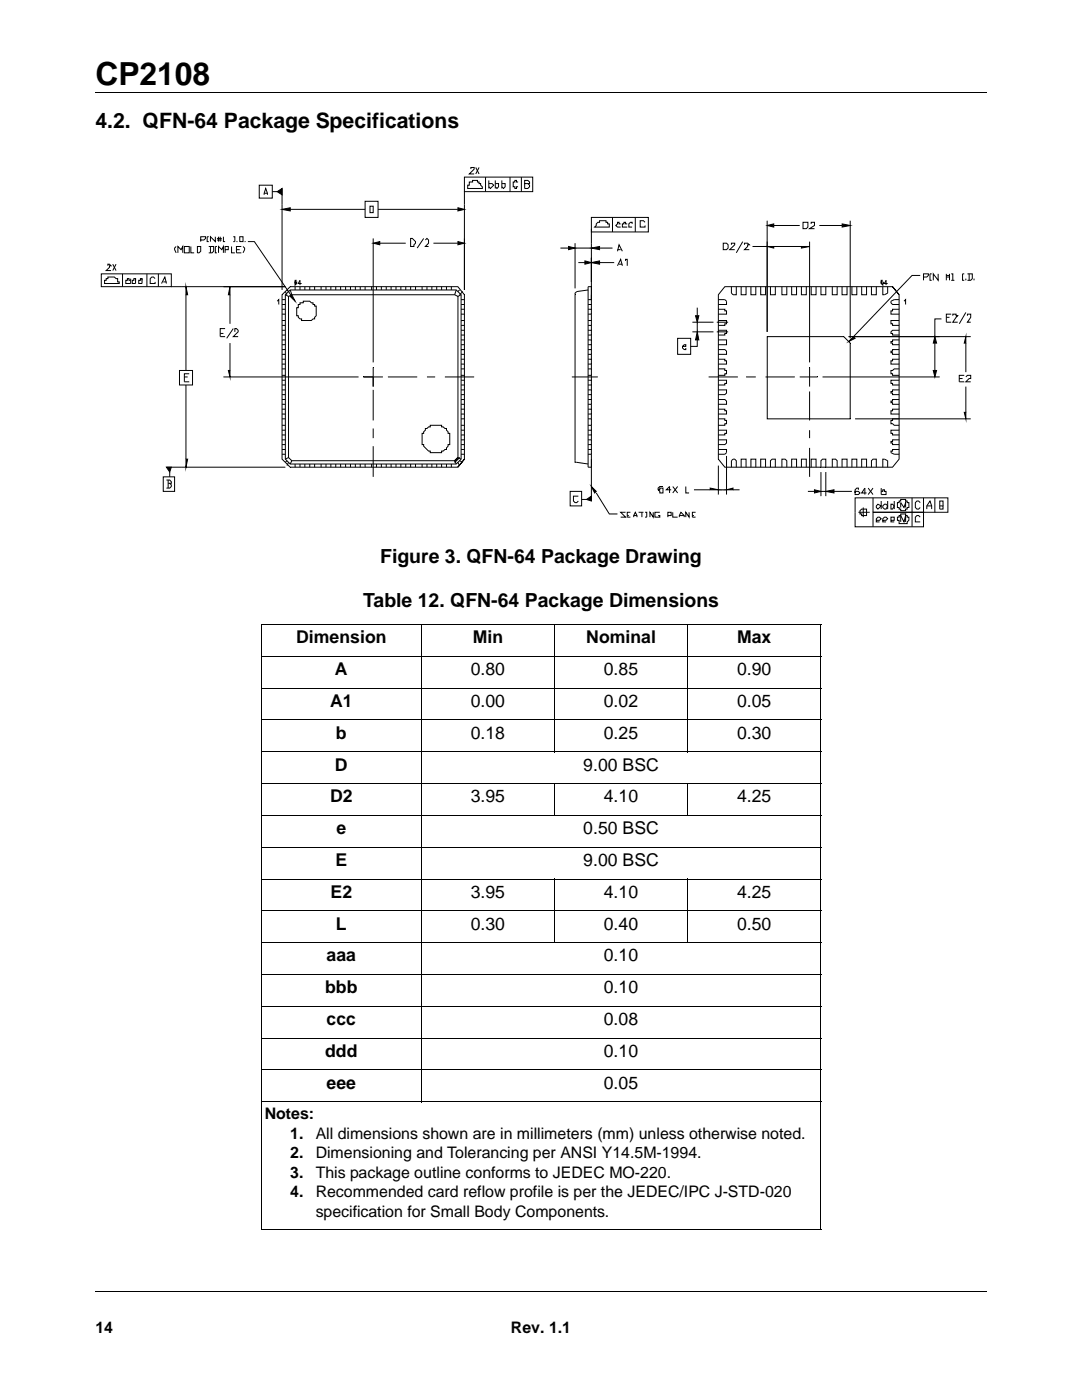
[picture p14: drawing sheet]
<svg xmlns="http://www.w3.org/2000/svg" width="216mm" height="279mm" viewBox="0 0 216 279" stroke-linecap="round" stroke-linejoin="round" font-family="sans-serif">
<defs><g id="words">
<text font-size="6.3" x="19" y="16.9">CP2108</text>
<text font-size="4.2" x="19" y="25.6">4.2. QFN-64 Package Specifications</text>
<g font-size="3.9">
<text x="75.9" y="112.4">Figure 3. QFN-64 Package Drawing</text>
<text x="72.5" y="121.2">Table 12. QFN-64 Package Dimensions</text>
</g>
<g font-size="3.5">
<text x="59.1" y="128.4">Dimension</text>
<text x="94.4" y="128.4">Min</text>
<text x="117" y="128.4">Nominal</text>
<text x="147.1" y="128.4">Max</text>
<text x="66.8" y="134.7">A</text>
<text x="93.9" y="134.7">0.80</text>
<text x="120.5" y="134.7">0.85</text>
<text x="147.1" y="134.7">0.90</text>
<text x="65.8" y="141.1">A1</text>
<text x="93.9" y="141.1">0.00</text>
<text x="120.5" y="141.1">0.02</text>
<text x="147.1" y="141.1">0.05</text>
<text x="67" y="147.4">b</text>
<text x="93.9" y="147.4">0.18</text>
<text x="120.5" y="147.4">0.25</text>
<text x="147.1" y="147.4">0.30</text>
<text x="66.8" y="153.8">D</text>
<text x="116.4" y="153.8">9.00 BSC</text>
<text x="65.8" y="160.1">D2</text>
<text x="93.9" y="160.1">3.95</text>
<text x="120.5" y="160.1">4.10</text>
<text x="147.1" y="160.1">4.25</text>
<text x="67.1" y="166.5">e</text>
<text x="116.4" y="166.5">0.50 BSC</text>
<text x="66.9" y="172.8">E</text>
<text x="116.4" y="172.8">9.00 BSC</text>
<text x="66" y="179.2">E2</text>
<text x="93.9" y="179.2">3.95</text>
<text x="120.5" y="179.2">4.10</text>
<text x="147.1" y="179.2">4.25</text>
<text x="67" y="185.5">L</text>
<text x="93.9" y="185.5">0.30</text>
<text x="120.5" y="185.5">0.40</text>
<text x="147.1" y="185.5">0.50</text>
<text x="65.2" y="191.9">aaa</text>
<text x="120.5" y="191.9">0.10</text>
<text x="64.9" y="198.2">bbb</text>
<text x="120.5" y="198.2">0.10</text>
<text x="65.2" y="204.6">ccc</text>
<text x="120.5" y="204.6">0.08</text>
<text x="64.9" y="210.9">ddd</text>
<text x="120.5" y="210.9">0.10</text>
<text x="65.2" y="217.3">eee</text>
<text x="120.5" y="217.3">0.05</text>
</g>
<g font-size="3.2">
<text x="52.8" y="223.4">Notes:</text>
<text x="57.9" y="227.3">1.</text>
<text x="63" y="227.3">All dimensions shown are in millimeters (mm) unless otherwise noted.</text>
<text x="57.9" y="231.2">2.</text>
<text x="63" y="231.2">Dimensioning and Tolerancing per ANSI Y14.5M-1994.</text>
<text x="57.9" y="235">3.</text>
<text x="57.9" y="238.9">4.</text>
<text x="63" y="235">This package outline conforms to JEDEC MO-220.</text>
<text x="63" y="238.9">Recommended card reflow profile is per the JEDEC/IPC J-STD-020</text>
<text x="63" y="242.8">specification for Small Body Components.</text>
<text x="19" y="266">14</text>
<text x="102" y="266">Rev. 1.1</text>
</g>
</g></defs>
<path d="M19 18.4h177.8M19.1 257.8h177.8" fill="none" stroke="#000" stroke-width=".2"/>
<path d="M166.5 259.4h30.7v14.7h-30.7z" fill="#fff"/>
<g fill="none" stroke="#000" stroke-width=".2">
<path d="M52 124.6h111.9M52 131h111.9M52 137.3h111.9M52.1 124.7v120.5M84.1 124.5v95.5M110.6 124.5v25.6M137.2 124.5v25.6M163.8 124.7v120.5M52 143.7h111.9M52 150h111.9M52 156.4h111.9M110.6 156.3v6.5"/>
<path d="M137.2 156.3v6.5M52 162.7h111.9M52 169.1h111.9M52 175.4h111.9M110.6 175.3v12.9M137.2 175.3v12.9M52 181.8h111.9M52 188.1h111.9M52 194.5h111.9M52 200.8h111.9M52 207.2h111.9M52 213.5h111.9"/>
<path d="M52 219.9h111.9M52 245.3h111.9"/>
</g>
<path d="M19.2 31.5h176.4v75.2h-176.4z" fill="#fff"/>
<g fill="none" stroke="#000" stroke-width=".2">
<path d="M51.7 37h2.6v2.5h-2.6zM52.7 38.9l.3-1.3 .4 1.3M52.7 38.6h.7M54.3 38.2h1M55.3 38.2l1-.6v1.3zM56.3 37.6v20.3M92.7 35.3h13.6v2.9h-13.6zM92.7 38.2v19.7M93.6 36.3h.7v-.3h1v.3h.3v.3h.3v.4l.3 .3v.3h-2.9v-.6h.3zM94 33.7v-.3h.6v.3l-1 1h1M94.9 33.4l.7 1.3M95.6 33.4l-.7 1.3"/>
<path d="M96.9 35.3v2.9M97.5 36.6h.7l.3 .4-.6 .6-.4-.3M97.5 36v1.6M98.8 36.6h.7v.7l-.3 .3-.4-.3M98.8 36v1.6M100.1 36.6h.7v.7l-.3 .3-.4-.3M100.1 36v1.6M101.8 35.3v2.9M103.4 36.3h-.3v-.3h-.4v.3h-.3v1h.3v.3h.4v-.3h.3M104 35.3v2.9M105.3 36.6l.4 .4v.3l-.4 .3h-.6v-1.6h.6l.4 .3v.3h-1M20.2 54.7h14v2.5h-14z"/>
<path d="M21.2 55.6h.3v-.3h1.3l.4 .3h.3v.7h.3v.3h-2.9v-.7h.3zM21.5 53v-.3h.3l.4 .3h-.4v.4l-.6 .6h1M22.5 52.7l.7 1.3M23.2 52.7l-.7 1.3M24.4 54.7v2.5M26.1 55.6v1h-1v-.7h.3v-.3h.3v.3h.4M27.1 55.6v1h-.7v-.7h.3v-.3h.4v.3M28.3 55.6v1h-.6v-.7h.3v-.3h.3v.3M29.3 54.7v2.5M30.9 55.6l-.3-.3h-.3l-.3 .3v1h.9v-.3M31.6 54.7v2.5M32.2 56.6l.7-1.3 .3 1.3"/>
<path d="M32.6 56.3h.6M34.2 57.2h22.7M35.2 49.2l-.4 .3v.3l.4 .7M35.5 50.5v-1.3l.6 .6 .4-.6v1.3M36.8 49.2h1v1.3h-1zM37.1 57.2l.3 1.6h-.3zM37.1 58.8v15.1M38.1 49.2v1.3h.6M39.4 49.2h.6v.9l-.3 .4h-.3zM40 47.9h.7l.3-.3v-.4h-1v1M41.7 47.2h-.4v1h.4M41.7 49.2h.9v.9l-.3 .4h-.6"/>
<path d="M42 49.2v1.3M43 47.2v1l-1-1v1M43.3 47.9h1M43.3 47.6h1M43.3 49.2h-.3v1.3h.3M43.6 47.2v1M43.6 50.5v-1.3l.7 .6 .3-.6v1.3M43.9 47.2v1M44.6 47.2v1h.3M44.9 49.8h.7v-.6h-.7v1.3M45.9 58.8v5.8M45.9 57.2v1.6h-.3z"/>
<path d="M46.2 49.2v1.3h.7M46.5 47.2h.4v1h-.4M47.2 48.2h.1M47.2 49.8h.6M47.8 47.2h.7v1h-.7zM48.2 49.2h-1v1.3h1M48.5 49.2l.3 .3v.3l-.3 .7M48.8 48.2h.1M49.5 48.2h1.3l7.4 11M56.3 59.8h.6M56.3 41.8l1.6-.3v.6zM56.9 58.2l.4 .6"/>
<path d="M56.9 58.8l1-.9h33.1l1 .9v32.8l-1 1h-33.1l-1-1zM56.9 58.8l.7 .4M57.3 57.9l.3 .3M57.6 59.2l.6-.4h32.5l.7 .4v32.1l-.7 .6h-32.5l-.6-.6zM57.9 57.9l.3 .9M57.9 41.8h15M58.2 58.8l.7 1.3-1-.9zM58.9 57.2v.7M59.2 55.9h-.3v1l.3-.3v-.3h-.3v.3M59.9 57.2v.7M60.2 56.6h-.7l.4-.7v1M60.8 57.2v.7"/>
<path d="M61.8 57.2v.7M62.8 57.2v.7M64.1 57.2v.7M65 57.2v.7M66 57.2v.7M67 57.2v.7M68 57.2v.7M69 57.2v.7M69.9 57.2v.7M70.9 57.2v.7M71.9 57.2v.7M72.9 57.2v.7"/>
<path d="M72.9 40.2h2.5v3.2h-2.5zM73.8 41.1h.7v1.3h-.7zM74.1 57.2v.7M74.5 47.6v24.7M74.5 48.5l1.3-.3v.7zM75.1 57.2v.7M75.4 41.8h16M75.8 48.5h5.2M76.1 57.2v.7M77.1 57.2v.7M78 57.2v.7M79 57.2v.7"/>
<path d="M80 57.2v.7M81 57.2v.7M81.9 57.2v.7M81.9 47.6h.4l.6 .6v.3l-.3 .4v.3h-.7zM82.9 57.2v.7M84.2 57.2v.7M84.5 47.6l-1.3 1.9M84.9 47.9l.3-.3 .3 .3v.6l-.6 .7h.6M85.2 57.2v.7M86.2 57.2v.7M86.5 48.5h4.9M87.1 57.2v.7"/>
<path d="M88.1 57.2v.7M89.1 57.2v.7M90.1 57.2v.7M91 57.9l-.3 .9M91.4 41.5l1.3 .3-1.3 .3zM91.4 48.2l1.3 .3-1.3 .4zM91.7 57.9l-.3 .3M92 58.8l-.6 .4M92 59.8h.7M92.4 58.2l-.7 .6M111.8 49.5h1.7M113.5 49.2l1.3 .3-1.3 .3z"/>
<path d="M114.7 48.5v9.1M114.7 49.5h3.3M115.4 52.4h1.3M116.7 52.1l1.3 .3-1.3 .3zM117.3 57.9l-2.2 .3-.4 .3v33.8l2.6 .3M117.3 59.8h.7v1h-.7M118 43.4h11.4v2.9h-11.4zM118 45.6v14.2M118 57.2h-.7v36h.7M118 49.5l1.6-.3v.6zM118 52.4l1.6-.3v.6zM118 52.4h.1"/>
<path d="M119 44.7l.3-.3h.3v-.4h1.3v.4h.3v.3h.4v.6h-2.9l.3-.3zM119.6 49.5h2.6M119.6 52.4h3M122.2 43.4v2.9M123.2 50.1l.3-1.2 .7 1.2M123.2 53l.6-1.2 .4 1.2M123.2 49.8h.6M123.5 52.7h.7M123.8 44.7h-.3v-.3h-.3v.3l-.3 .3 .3 .3h.6M124.8 52.1v-.3h.4v1.2M125.2 44.7h-.4v-.3h-.3v.3h-.3v.6h1M126.1 44.7v-.3h-.3l-.3 .3v.6h.6"/>
<path d="M126.8 43.4v2.9M128.7 44.4l-.3-.4h-.7v1.3h1v-.3M143.3 59.8h1.3l.4 .3v.7h-1.7M144.3 48.5h.7l.3 .4v.6l-.3 .3h-.7zM145.9 48.9v-.4h.7v.4l-1 .9h1M146.9 57.2v1.6h-.6l-.4-.3v-1.3M147.9 57.2v1.6h1v-1.6M148.2 48.2l-1.3 2.3M148.5 48.9v-.4h.7l.3 .4h-.3v.3l-.7 .6h1M149.8 57.2v1.6h1v-1.6M150.2 49.2h2.9M151.8 57.2v1.6h1v-1.6"/>
<path d="M153.1 44v22.2M153.1 45l1.3-.3v.6zM153.1 49.2h1.3v.3zM153.7 57.2v1.6h1v-1.6M154.4 45h5.2M154.4 49.2h5.5M156 57.2v1.6h1v-1.6M158 57.2v1.6h.9v-1.6M159.9 57.2v1.6h1v-1.6M159.9 49.2h1.6l-1.6 .3zM160.2 44.4h1v.9l-.3 .3h-.7zM161.5 48.2v24.1"/>
<path d="M161.9 57.2v1.6h.9v-1.6M161.9 44.7v-.3h.6v.6l-1 .6h1M163.5 45h4.5M163.8 57.2v1.6h1v-1.6M166.1 57.2v1.6h.9v-1.6M168 57.2v1.6h1v-1.6M168 44.7l1.7 .3-1.7 .3zM169.7 44v23.5M170 57.2v1.6h1v-1.6M171.9 57.2v1.6h1v-1.6M173.9 57.2v1.6h1v-1.6M176.1 55.9h-.3v.7l.3 .3v-.3h.4l-.4-.3h-.3v.3"/>
<path d="M177.1 57.2v1.3l-.6 .3h-.4v-1.6M177.1 56.6h-.6l.3-.7v1M178.1 57.2l1.3 1.6-1.3-1.6h-33.5l-1.3 1.6v32.8l1.3 1.6h33.5l1.3-1.6v-32.8M179.4 59.8h-1l-.6 .3v.3l.3 .4h1.3M183.6 55h-1.6l-11.7 12.2M184.3 55.3h.6l.4-.3v-.3h-1v1.2M185.9 54.7h-.3v1.2h.3M187.2 54.7v1.2l-1-1.2v1.2M188.8 55h.7M188.8 55.3h.7M188.8 54.7v1.2M189.5 54.7v1.2"/>
<path d="M189.8 54.7h.3v1.2M189.8 55.9h.6M192.4 54.7h-.3v1.2h.3M192.7 55.6v.3M193 54.7h1v.9l-.3 .3h-.7M193.4 54.7v1.2M194.4 55.6v.3M35.8 73.9h2.6v2.9h-2.6zM36.8 75.2h.6M37.1 76.8v14.8M37.8 74.6h-1v1.6h1M43.9 66.5h.7"/>
<path d="M44.6 75.2h26.9M44.9 65.6h-1v1.6h1M45.6 73.9h.3v1.3zM45.9 68.5v5.4M46.5 65.6l-1.3 1.9M46.9 66.2v-.6h.3l.3 .3v.3l-1 1h1M55.3 60.1l.3-.3v1M56.3 69.8h.6M56.3 60.8h.6M56.3 61.7h.6M56.3 62.7h.6M56.3 64h.6"/>
<path d="M56.3 64.9h.6M56.3 65.9h.6M56.3 66.9h.6M56.3 67.8h.6M56.3 68.8h.6M56.3 70.7h.6M56.3 71.7h.6M56.3 72.7h.6M56.3 73.6h.6M56.3 74.9h.6M56.3 75.9h.6M56.3 76.8h.6"/>
<path d="M56.3 77.8h.6M56.3 78.8h.6M56.3 79.7h.6M59.5 60.8h.4v-.4h.6v-.3h1.3l.3 .3h.4v.4h.3v.3h.3v1.9l-.3 .3v.3h-.3l-.4 .4h-1.9v-.4h-.3l-.4-.3v-.3h-.3v-1.6h.3zM72.5 75.2h3.9M74.5 77.8v6.1M74.5 73.3v3.9M77.4 75.2h5.8M85.2 75.2h1.6M88.8 75.2h5.8M92 69.8h.7M92 60.8h.7"/>
<path d="M92 61.7h.7M92 62.7h.7M92 64h.7M92 64.9h.7M92 65.9h.7M92 66.9h.7M92 67.8h.7M92 68.8h.7M92 70.7h.7M92 71.7h.7M92 72.7h.7M92 73.6h.7"/>
<path d="M92 74.9h.7M92 75.9h.7M92 76.8h.7M92 77.8h.7M92 78.8h.7M92 79.7h.7M114.1 75.2h5.2M117.3 61.7h.7v1h-.7M117.3 64h.7v.9h-.7M117.3 65.9h.7v1h-.7M117.3 67.8h.7v1h-.7M117.3 69.8h.7v.9h-.7"/>
<path d="M117.3 71.7h.7v1h-.7M117.3 73.6h.7v1.3h-.7M117.3 79.7h.7v1h-.7M117.3 77.8h.7v1h-.7M117.3 75.9h.7v.9h-.7M118 60.8v.9M118 62.7v1.3M118 64.9v1M118 66.9v.9M118 68.8v1M118 70.7v1M118 72.7v.9"/>
<path d="M118 74.9v1M118 76.8v1M118 78.8v.9M135.2 67.5h2.6v3.2h-2.6zM136.2 69.1h.6v-.3h-.3l-.3 .3v.3l.3 .4h.3v-.4M138.2 64.3h4.2M138.2 66.2h4.2M138.8 63h.6l-.3 1.3zM139.1 67.8v1.3h-1.3M139.1 61.4v1.6M139.1 64.3v1.9M139.1 66.2l.3 1.6h-.6z"/>
<path d="M141.4 75.2h5.8M143 64.3h2.3M143 66.2h2.3M143.3 79.7h1.3l.4 .4v.6h-1.7M143.3 77.8h1.7v.6l-.4 .4h-1.3M143.3 75.9h1.7v.6h-.4v.3h-1.3M143.3 73.6h1.3v.3h.4v.7h-.4v.3h-1.3M143.3 71.7h1.3v.3h.4v.7h-1.7M143.3 69.8h1.3l.4 .3v.6h-1.7M143.3 67.8h1.7v1h-1.7M143.3 65.9h1.7v.6h-.4v.4h-1.3M143.3 64h1.7v.6h-.4v.3h-1.3"/>
<path d="M143.3 61.7h1.3v.3h.4v.7h-1.7M148.9 75.2h1.9M152.8 75.2h5.8M153.1 67.2h15.3l1.3 1.3v15.1h-16.6zM159.6 75.2h3.6M161.5 78.1v5.8M161.5 73.3v3.9M164.1 75.2h23.4M169.3 67.2h24.4M169.3 68.2l1-1 .3 .3zM179.4 61.7h-1.3v.3h-.3v.7h1.6M179.4 64h-1.6v.6h.3v.3h1.3"/>
<path d="M179.4 65.9h-1.3l-.3 .3v.3h.3v.4h1.3M179.4 67.8h-1.3v.4h-.3v.3h.3v.3h1.3M179.4 69.8h-1.3v.3h-.3v.3h.3v.3h1.3M179.4 71.7h-1.3v.3h-.3v.7h1.6M179.4 73.6h-1l-.3 .3h-.3v.7h.3v.3h1.3M179.4 75.9h-1.6v.6h.3v.3h1.3M179.4 77.8h-1.3v.3h-.3v.3h.3v.4h1.3M179.4 79.7h-1.3v.4h-.3v.3h.3v.3h1.3M180.4 60.1l.3-.3v1M186.2 73.9h.7l-.4 1.3zM186.5 68.5v5.4M186.5 67.2l.4 1.3h-.7z"/>
<path d="M187.9 63.6h-1.4v3.6M188.8 63.3h.7M189.8 62.7h-1v1.6h1M190.1 63v-.3h.7v.3h.3l-1 1.3h1M191.4 75.5h.7M192.4 74.9h-1v1.3h1M192.7 75.2l.3-.3h.7v.6h-.3l-.7 .7h1M192.7 68.5v5.8M192.7 77.2v5.1M192.7 62.4l-1.3 2.2M192.7 67.2v1.3h-.3zM193 63v-.3h.7v.6l-.7 1h.7"/>
<path d="M32.6 95.2h2.2v2.9h-2.2zM33.2 93.2h1l-.3 1zM33.2 95.8h.7l.3 .3v.4h-.3M33.5 95.8v1.6M33.5 96.5h.4l.3 .3v.3l-.3 .3h-.7M33.9 94.2v1M37.1 91.6h.3l-.3 1.6zM56.3 83.6h.6M56.3 90.7h.6M56.3 80.7h.6M56.3 81.7h.6M56.3 82.6h.6"/>
<path d="M56.3 84.9h.6M56.3 85.9h.6M56.3 86.8h.6M56.3 87.8h.6M56.3 88.7h.6M56.3 89.7h.6M56.9 93.2h-23.7M57.3 91.9l-.4 .4M57.6 92.3l-.3 .6M57.6 91.3l-.7 .3M58.2 91.9l-.3 .7M58.9 92.6v.6"/>
<path d="M59.9 92.6v.6M60.8 92.6v.6M61.8 92.6v.6M62.8 92.6v.6M64.1 92.6v.6M65 92.6v.6M66 92.6v.6M67 92.6v.6M68 92.6v.6M69 92.6v.6M69.9 92.6v.6M70.9 92.6v.6"/>
<path d="M71.9 92.6v.6M72.9 92.6v.6M74.1 92.6v.6M74.5 85.5v1.9M74.5 89v6.2M75.1 92.6v.6M76.1 92.6v.6M77.1 92.6v.6M78 92.6v.6M79 92.6v.6M80 92.6v.6M81 92.6v.6"/>
<path d="M81.9 92.6v.6M82.9 92.6v.6M84.2 92.6v.6M84.9 85.5h.3l.3-.3h.4v-.3h2.2v.3l1 .3v.4l.3 .3v.3h.3v2.2h-.3l-.3 1-1 .3v.3h-2.2v-.3h-.4l-1-1v-.3h-.3v-2.2h.3v-.3l.4-.3zM85.2 92.6v.6M86.2 92.6v.6M87.1 92.6v.6M88.1 92.6v.6M89.1 92.6v.6M90.1 92.6v.6M91.4 92.3l.3 .6M91.7 91.3l-1 1"/>
<path d="M91.7 91.9l.7 .4M92 91.6l-.6-.3-.7 .6 .3 .7M92 83.6h.7M92 90.7h.7M92 80.7h.7M92 81.7h.7M92 82.6h.7M92 84.9h.7M92 85.9h.7M92 86.8h.7M92 87.8h.7M92 88.7h.7"/>
<path d="M92 89.7h.7M92.7 91.6l-1.3 1.6 1.3-1.6v-32.8l-1.3-1.6h-33.5l-1.6 1.6v32.8l1.6 1.6h33.5M113.8 98.1h2.3v2.9h-2.3zM115.4 99h-1v1l.3 .3h.4l.3-.3M116.1 99.7h.9M117 99.7l1-.7v1zM117.3 89.7h.7v1h-.7M117.3 87.8h.7v.9h-.7M117.3 85.9h.7v.9h-.7M117.3 83.6h.7v1.3h-.7M117.3 81.7h.7v.9h-.7M118 80.7v1"/>
<path d="M118 82.6v1M118 84.9v1M118 86.8v1M118 88.7v1M118 90.7v9.3M118 97.1l1 1-.3 .3zM119 98.4l2.6 4.2h1.6M132.3 97.1h-.6l-.4 .3v.3l.4 .4v.3h.6v-1h-.6v.3h-.4M133.9 97.7h-1l.7-.6v1.3M134.2 97.1l1 1.3M135.2 97.1l-1 1.3M136.8 97.1v1.3h.7"/>
<path d="M138.5 97.7h3.2M141.7 97.4l1.6 .3h-1.6zM143.3 89.7h1.7v.6l-.4 .4h-1.3M143.3 87.8h1.7v.6l-.4 .3h-1.3M143.3 85.9h1.7v.6h-.4v.3h-1.3M143.3 83.6h1.3v.3h.4v.7h-.4v.3h-1.3M143.3 81.7h1.3v.3h.4v.6h-1.7M143.3 97.7h1.7M143.3 92.9v5.8M145 91v7.7M145 97.7l1.3-.3v.3zM146.3 97.7h1.3"/>
<path d="M146.9 93.2v-1.3l-.3-.3h-.3l-.4 .3v1.3M147.9 93.2v-1.6h1v1.6M149.8 93.2v-1.6h1v1.6M151.8 93.2v-1.6h1v1.6M153.7 93.2v-1.3l.4-.3h.6v1.6M156 93.2v-1.6h.7l.3 .3v1.3M158.9 93.2v-1.6h-.6h-.3v1.6M159.9 93.2v-1.6h1v1.6M161.2 98.1h1.3M161.5 85.9v1.5M161.5 89.4v5.8M161.9 93.2v-1.6h.9v1.6"/>
<path d="M162.5 97.7l1.3 .4-1.3 .3zM163.8 93.2v-1.3l.3-.3h.7v1.6M163.8 94.2v4.8M163.8 98.1h1M164.8 98.1l1.6-.4v.7zM164.8 94.2v4.8M166.1 93.2v-1.6h.6l.3 .3v1.3M166.4 98.1h3.6M168 93.2v-1.6h1v1.6M170 93.2v-1.6h1v1.6M170.6 83.6h23.1M171.3 97.7v-.3h-.3l-.4 .3v1h.7l.3-.3-.3-.3h-.7v.3"/>
<path d="M171.9 93.2v-1.6h1v1.6M172.9 98.4h-1l.7-1v1.3M173.2 97.4l1 1.3M173.9 93.2v-1.3l.3-.3h.7v1.6M174.2 97.4l-1 1.3M174.2 99.4v2.8h10.1v2.9h-13.7v-5.7h18.5v2.8h-14.9v2.9M175.8 97.4v1.3h1v-.6h-.3v-.4h-.4v.4h-.3M175.8 100v1.6M177.1 93.2v-1.3l-.6-.3h-.4v1.6M177.1 100v1.6M178.4 100v1.6M179.4 81.7h-1.3v.3h-.3v.6h1.6"/>
<path d="M179.4 83.6h-1.3v.3h-.3v.7h.3l.3 .3h1M179.4 85.9h-1.6v.6h.3v.3h1.3M179.4 87.8h-1.3v.3h-.3v.3h.3v.3h1.3M179.4 89.7h-1.3v.3h-.3v.3l.6 .4h1M182 99.4v5.7M184.3 99.4v2.8M186.5 99.4v2.8M192.4 82.3h.3v1.3zM124.8 102.2h-1l1 1h-1M125.2 102.9h.3M125.8 102.2h-.6v1h.6M126.4 103.2l.4-1 .3 .7v.3"/>
<path d="M126.4 102.9h.7M127.4 102.2h1M128.1 102.2v1M128.7 102.2h.4v1h-.4M130.3 102.2v1l-.6-1v1M131.7 102.2h-1v1h1v-.3h-.4M133.3 102.9h.6v-.7h-.6v1M134.2 102.2v1h1M135.6 103.2l.3-1 .6 .7v.3M135.6 102.9h.9M137.5 102.2v1l-.7-1v1M138.2 102.9h.3"/>
<path d="M138.8 102.2h-.6v1h.6M171.3 102.2h2.2M171.6 101.9l.3-.3h1v1.3h-1v-.3h-.3zM172.3 101.3v1.9M174.9 103.8h.6l.3-.3-.3-.3h-.3l-.3 .3v.7h.6M175.2 100.6l.6 .4-.6 .6-.3-.3v-.3zM176.1 103.8h.7l.3-.3-.3-.3h-.3l-.4 .3v.7h.7M176.1 101l.4-.4h.3l.3 .4-.3 .6h-.3l-.4-.3zM177.8 103.8h.6v-.6h-.6v1h.6M177.8 100.6h.3l.3 .4-.3 .6h-.3zM179.1 103.2h.3v-.3h.3v-.3h1v.3h.3v.3h.4v.6l-.4 .4v.3h-1.6v-.7h-.3zM179.1 100.3h.3v-.3h.3v-.3h1v.3h.3v.3h.4v1h-.4v.3h-.3v.3h-1v-.3h-.3v-.3h-.3z"/>
<path d="M179.7 104.2v-1.3l.7 1.3 .3-1.3v1.3M179.7 101.3v-1l.7 1 .3-1v1M183.6 103.2l-.3-.3h-.3l-.4 .3v1h1M183.6 100.3l-.3-.3h-.3l-.4 .3v1l.4 .3h.3l.3-.3M184.9 101.6v-.6l.7-1 .3 1v.6M184.9 101h1M187.5 101h.7v.6h-.7v-1.6h.7v1"/>
</g>
<g fill="#000">
<path d="M55.3 38.2l1-.6v1.3zM37.1 57.2l.3 1.6h-.3zM45.9 57.2v1.6h-.3zM56.3 41.8l1.6-.3v.6zM58.2 58.8l.7 1.3-1-.9zM74.5 48.5l1.3-.3v.7zM91.4 41.5l1.3 .3-1.3 .3zM91.4 48.2l1.3 .3-1.3 .4zM113.5 49.2l1.3 .3-1.3 .3zM116.7 52.1l1.3 .3-1.3 .3zM118 49.5l1.6-.3v.6zM118 52.4l1.6-.3v.6z"/>
<path d="M153.1 45l1.3-.3v.6zM153.1 49.2h1.3v.3zM159.9 49.2h1.6l-1.6 .3zM168 44.7l1.7 .3-1.7 .3zM45.6 73.9h.3v1.3zM138.8 63h.6l-.3 1.3zM139.1 66.2l.3 1.6h-.6zM169.3 68.2l1-1 .3 .3zM186.2 73.9h.7l-.4 1.3zM186.5 67.2l.4 1.3h-.7zM192.7 67.2v1.3h-.3zM33.2 93.2h1l-.3 1z"/>
<path d="M37.1 91.6h.3l-.3 1.6zM117 99.7l1-.7v1zM118 97.1l1 1-.3 .3zM141.7 97.4l1.6 .3h-1.6zM145 97.7l1.3-.3v.3zM162.5 97.7l1.3 .4-1.3 .3zM164.8 98.1l1.6-.4v.7zM192.4 82.3h.3v1.3z"/>
</g>
<use href="#words"/>
</svg>
